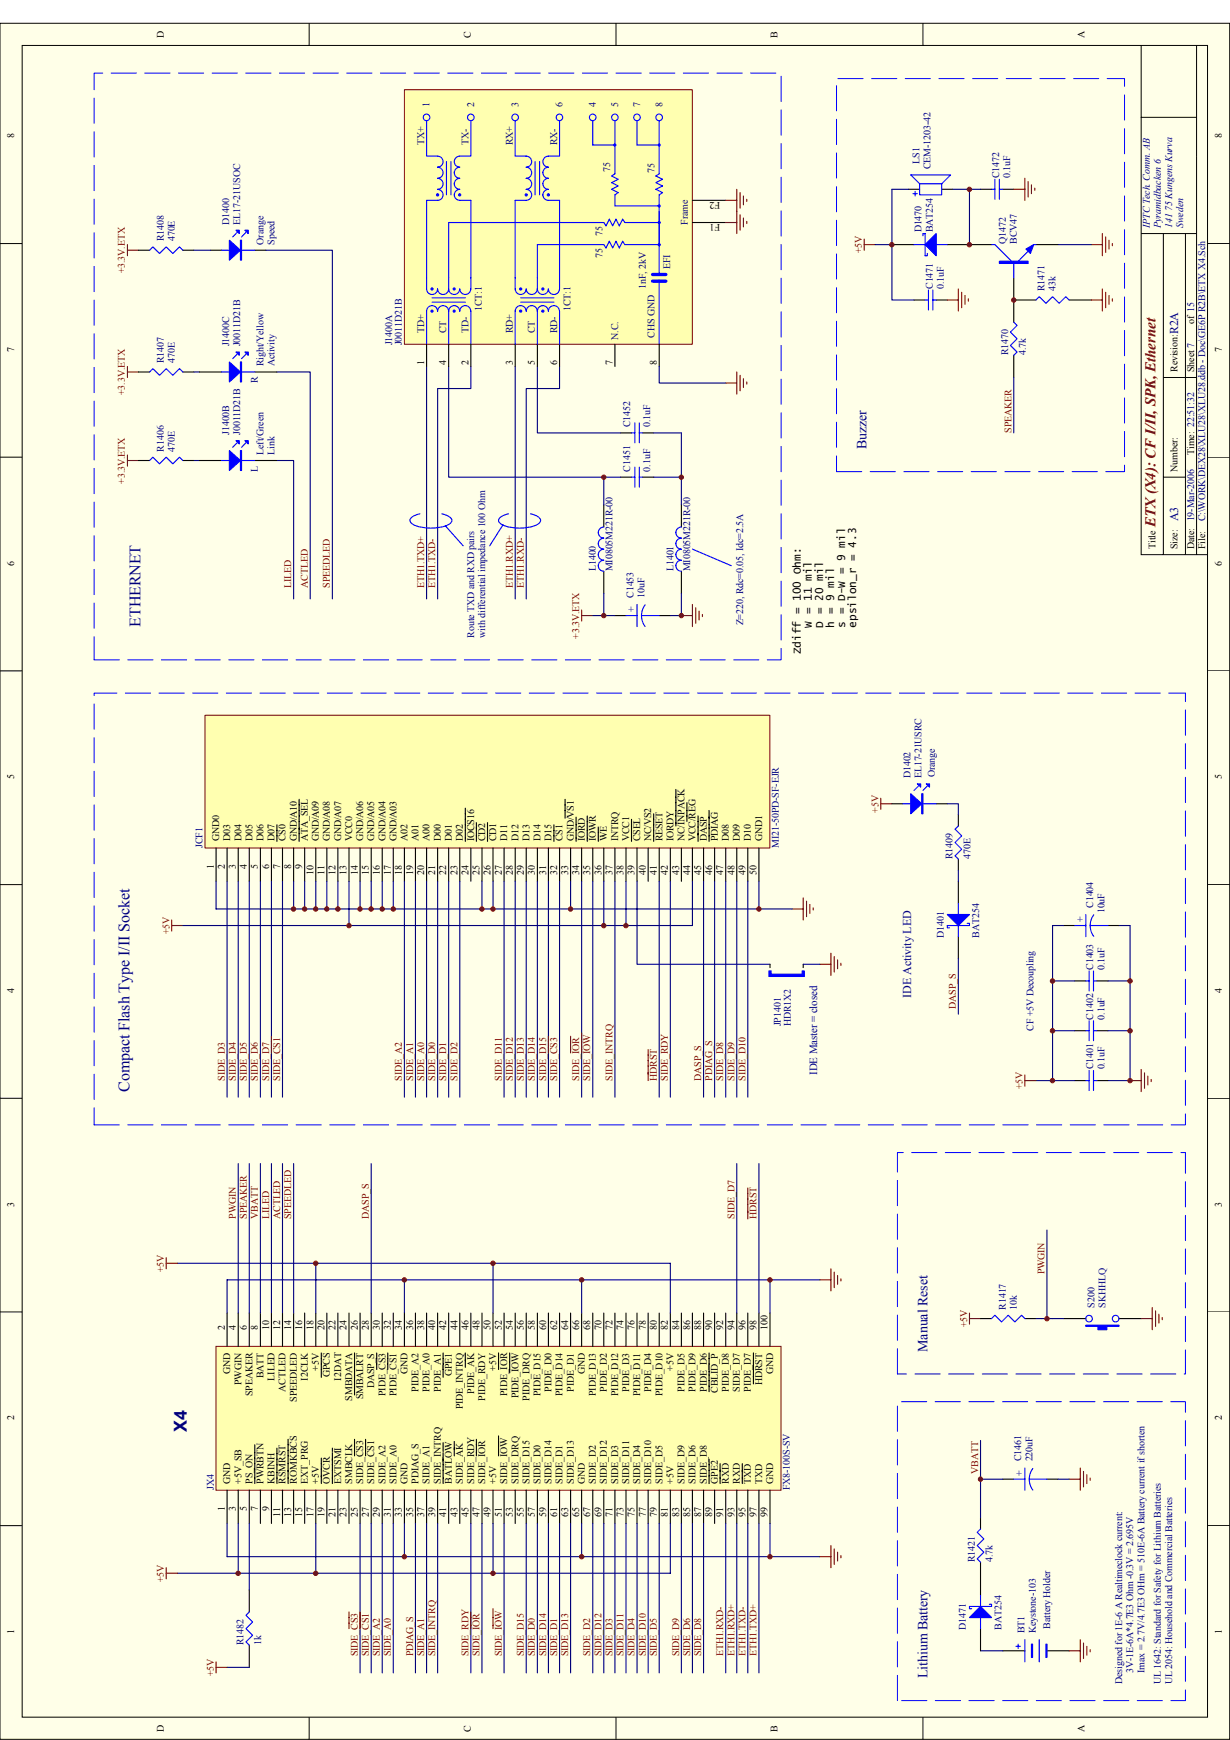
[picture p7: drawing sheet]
<svg xmlns="http://www.w3.org/2000/svg" width="297mm" height="420mm" viewBox="0 0 297 420" stroke-linecap="round" stroke-linejoin="round" font-family="sans-serif">
<defs><g id="words">
<text font-size="4.3" fill="#000080" x="45.1" y="345.7" transform="rotate(-90 45.1 345.7)">X4</text>
<g font-size="3.9" fill="#000080">
<text x="33.9" y="151.3" transform="rotate(-90 33.9 151.3)">ETHERNET</text>
<text x="31.2" y="263.6" transform="rotate(-90 31.2 263.6)">Compact Flash Type I/II Socket</text>
</g>
<text font-size="3.6" fill="#800000" x="279.1" y="127.2" transform="rotate(-90 279.1 127.2)">ETX (X4): CF I/II, SPK, Ethernet</text>
<g font-size="3.4" fill="#000080">
<text x="209.3" y="108.5" transform="rotate(-90 209.3 108.5)">Buzzer</text>
<text x="224" y="326.4" transform="rotate(-90 224 326.4)">Manual Reset</text>
<text x="224" y="405.3" transform="rotate(-90 224 405.3)">Lithium Battery</text>
</g>
<g font-size="2.9" fill="#000080">
<text x="284.5" y="80.7" transform="rotate(-90 284.5 80.7)">R2A</text>
<text x="284.5" y="125.9" transform="rotate(-90 284.5 125.9)">A3</text>
<text x="220.1" y="240.9" transform="rotate(-90 220.1 240.9)">IDE Activity LED</text>
</g>
<g font-size="2.7">
<text x="196.1" y="151.6" transform="rotate(-90 196.1 151.6)">W = 11 mil</text>
<text x="198.8" y="151.6" transform="rotate(-90 198.8 151.6)">D = 20 mil</text>
<text x="201.4" y="151.6" transform="rotate(-90 201.4 151.6)">h = 9 mil</text>
<text x="204.1" y="151.6" transform="rotate(-90 204.1 151.6)">s = D-W = 9 mil</text>
<text x="206.8" y="151.6" transform="rotate(-90 206.8 151.6)">epsilon_r = 4.3</text>
<text x="193.4" y="158" transform="rotate(-90 193.4 158)">Zdiff = 100 Ohm:</text>
</g>
<text font-size="2.7" fill="#000080" x="197.4" y="259.6" transform="rotate(-90 197.4 259.6)">IDE Master = closed</text>
<g font-size="2.4">
<text x="39.6" y="9.1" transform="rotate(-90 39.6 9.1)">D</text>
<text x="113.7" y="9.1" transform="rotate(-90 113.7 9.1)">C</text>
<text x="187.8" y="9.1" transform="rotate(-90 187.8 9.1)">B</text>
<text x="261.9" y="9.1" transform="rotate(-90 261.9 9.1)">A</text>
<text x="3.4" y="33.4" transform="rotate(-90 3.4 33.4)">8</text>
<text x="295.1" y="33.4" transform="rotate(-90 295.1 33.4)">8</text>
<text x="173.9" y="48.8" transform="rotate(-180 173.9 48.8)">F2</text>
<text x="173.9" y="54.2" transform="rotate(-180 173.9 54.2)">F1</text>
<text x="288.4" y="78.3" transform="rotate(-90 288.4 78.3)">of 15</text>
<text x="3.4" y="85" transform="rotate(-90 3.4 85)">7</text>
<text x="102.4" y="88.2" transform="rotate(-90 102.4 88.2)">1</text>
<text x="107.8" y="88.2" transform="rotate(-90 107.8 88.2)">4</text>
<text x="113.1" y="88.2" transform="rotate(-90 113.1 88.2)">2</text>
<text x="123.8" y="88.2" transform="rotate(-90 123.8 88.2)">3</text>
<text x="129.2" y="88.2" transform="rotate(-90 129.2 88.2)">5</text>
<text x="134.5" y="88.2" transform="rotate(-90 134.5 88.2)">6</text>
<text x="147.9" y="88.2" transform="rotate(-90 147.9 88.2)">7</text>
<text x="158.6" y="88.2" transform="rotate(-90 158.6 88.2)">8</text>
<text x="284.4" y="89.8" transform="rotate(-90 284.4 89.8)">Revision:</text>
<text x="288.4" y="89.8" transform="rotate(-90 288.4 89.8)">Sheet 7</text>
<text x="295.1" y="85" transform="rotate(-90 295.1 85)">7</text>
<text x="284.4" y="113.9" transform="rotate(-90 284.4 113.9)">Number:</text>
<text x="288.4" y="109.9" transform="rotate(-90 288.4 109.9)">Time: 22:51:32</text>
<text x="3.4" y="136.6" transform="rotate(-90 3.4 136.6)">6</text>
<text x="279" y="132.6" transform="rotate(-90 279 132.6)">Title</text>
<text x="284.4" y="132.6" transform="rotate(-90 284.4 132.6)">Size:</text>
<text x="288.4" y="132.6" transform="rotate(-90 288.4 132.6)">Date: 19-Mar-2006</text>
<text x="291.1" y="132.6" transform="rotate(-90 291.1 132.6)">File:</text>
<text x="295.1" y="136.6" transform="rotate(-90 295.1 136.6)">6</text>
<text x="3.4" y="188.2" transform="rotate(-90 3.4 188.2)">5</text>
<text x="295.1" y="188.2" transform="rotate(-90 295.1 188.2)">5</text>
<text x="52.9" y="203.2" transform="rotate(-90 52.9 203.2)">GND0</text>
<text x="55.6" y="203.2" transform="rotate(-90 55.6 203.2)">D03</text>
<text x="58.3" y="203.2" transform="rotate(-90 58.3 203.2)">D04</text>
<text x="61" y="203.2" transform="rotate(-90 61 203.2)">D05</text>
<text x="63.6" y="203.2" transform="rotate(-90 63.6 203.2)">D06</text>
<text x="66.3" y="203.2" transform="rotate(-90 66.3 203.2)">D07</text>
<text x="69" y="203.2" transform="rotate(-90 69 203.2)">CS0</text>
<text x="71.7" y="203.2" transform="rotate(-90 71.7 203.2)">GND/A10</text>
<text x="74.3" y="203.2" transform="rotate(-90 74.3 203.2)">ATA_SEL</text>
<text x="77" y="203.2" transform="rotate(-90 77 203.2)">GND/A09</text>
<text x="79.7" y="203.2" transform="rotate(-90 79.7 203.2)">GND/A08</text>
<text x="82.4" y="203.2" transform="rotate(-90 82.4 203.2)">GND/A07</text>
<text x="85" y="203.2" transform="rotate(-90 85 203.2)">VCC0</text>
<text x="87.7" y="203.2" transform="rotate(-90 87.7 203.2)">GND/A06</text>
<text x="90.4" y="203.2" transform="rotate(-90 90.4 203.2)">GND/A05</text>
<text x="93.1" y="203.2" transform="rotate(-90 93.1 203.2)">GND/A04</text>
<text x="95.7" y="203.2" transform="rotate(-90 95.7 203.2)">GND/A03</text>
<text x="98.4" y="203.2" transform="rotate(-90 98.4 203.2)">A02</text>
<text x="101.1" y="203.2" transform="rotate(-90 101.1 203.2)">A01</text>
<text x="103.8" y="203.2" transform="rotate(-90 103.8 203.2)">A00</text>
<text x="106.4" y="203.2" transform="rotate(-90 106.4 203.2)">D00</text>
<text x="109.1" y="203.2" transform="rotate(-90 109.1 203.2)">D01</text>
<text x="111.8" y="203.2" transform="rotate(-90 111.8 203.2)">D02</text>
<text x="114.5" y="203.2" transform="rotate(-90 114.5 203.2)">IOCS16</text>
<text x="117.1" y="203.2" transform="rotate(-90 117.1 203.2)">CD2</text>
<text x="119.8" y="203.2" transform="rotate(-90 119.8 203.2)">CD1</text>
<text x="122.5" y="203.2" transform="rotate(-90 122.5 203.2)">D11</text>
<text x="125.2" y="203.2" transform="rotate(-90 125.2 203.2)">D12</text>
<text x="127.8" y="203.2" transform="rotate(-90 127.8 203.2)">D13</text>
<text x="130.5" y="203.2" transform="rotate(-90 130.5 203.2)">D14</text>
<text x="133.2" y="203.2" transform="rotate(-90 133.2 203.2)">D15</text>
<text x="135.9" y="203.2" transform="rotate(-90 135.9 203.2)">CS1</text>
<text x="138.6" y="203.2" transform="rotate(-90 138.6 203.2)">GND/VS1</text>
<text x="141.2" y="203.2" transform="rotate(-90 141.2 203.2)">IORD</text>
<text x="143.9" y="203.2" transform="rotate(-90 143.9 203.2)">IOWR</text>
<text x="146.6" y="203.2" transform="rotate(-90 146.6 203.2)">WE</text>
<text x="149.2" y="203.2" transform="rotate(-90 149.2 203.2)">INTRQ</text>
<text x="151.9" y="203.2" transform="rotate(-90 151.9 203.2)">VCC1</text>
<text x="154.6" y="203.2" transform="rotate(-90 154.6 203.2)">CSEL</text>
<text x="157.3" y="203.2" transform="rotate(-90 157.3 203.2)">NC/VS2</text>
<text x="160" y="203.2" transform="rotate(-90 160 203.2)">RESET</text>
<text x="162.6" y="203.2" transform="rotate(-90 162.6 203.2)">IORDY</text>
<text x="165.3" y="203.2" transform="rotate(-90 165.3 203.2)">NC/INPACK</text>
<text x="168" y="203.2" transform="rotate(-90 168 203.2)">VCC/REG</text>
<text x="170.7" y="203.2" transform="rotate(-90 170.7 203.2)">DASP</text>
<text x="173.3" y="203.2" transform="rotate(-90 173.3 203.2)">PDIAG</text>
<text x="176" y="203.2" transform="rotate(-90 176 203.2)">D08</text>
<text x="178.7" y="203.2" transform="rotate(-90 178.7 203.2)">D09</text>
<text x="181.4" y="203.2" transform="rotate(-90 181.4 203.2)">D10</text>
<text x="184" y="203.2" transform="rotate(-90 184 203.2)">GND1</text>
<text x="51.6" y="209.9" transform="rotate(-90 51.6 209.9)">1</text>
<text x="54.3" y="209.9" transform="rotate(-90 54.3 209.9)">2</text>
<text x="56.9" y="209.9" transform="rotate(-90 56.9 209.9)">3</text>
<text x="59.6" y="209.9" transform="rotate(-90 59.6 209.9)">4</text>
<text x="62.3" y="209.9" transform="rotate(-90 62.3 209.9)">5</text>
<text x="65" y="209.9" transform="rotate(-90 65 209.9)">6</text>
<text x="67.6" y="209.9" transform="rotate(-90 67.6 209.9)">7</text>
<text x="70.3" y="209.9" transform="rotate(-90 70.3 209.9)">8</text>
<text x="73" y="209.9" transform="rotate(-90 73 209.9)">9</text>
<text x="75.7" y="211.2" transform="rotate(-90 75.7 211.2)">10</text>
<text x="78.4" y="211.2" transform="rotate(-90 78.4 211.2)">11</text>
<text x="81" y="211.2" transform="rotate(-90 81 211.2)">12</text>
<text x="83.7" y="211.2" transform="rotate(-90 83.7 211.2)">13</text>
<text x="86.4" y="211.2" transform="rotate(-90 86.4 211.2)">14</text>
<text x="89" y="211.2" transform="rotate(-90 89 211.2)">15</text>
<text x="91.7" y="211.2" transform="rotate(-90 91.7 211.2)">16</text>
<text x="94.4" y="211.2" transform="rotate(-90 94.4 211.2)">17</text>
<text x="97.1" y="211.2" transform="rotate(-90 97.1 211.2)">18</text>
<text x="99.8" y="211.2" transform="rotate(-90 99.8 211.2)">19</text>
<text x="102.4" y="211.2" transform="rotate(-90 102.4 211.2)">20</text>
<text x="105.1" y="211.2" transform="rotate(-90 105.1 211.2)">21</text>
<text x="107.8" y="211.2" transform="rotate(-90 107.8 211.2)">22</text>
<text x="110.4" y="211.2" transform="rotate(-90 110.4 211.2)">23</text>
<text x="113.1" y="211.2" transform="rotate(-90 113.1 211.2)">24</text>
<text x="115.8" y="211.2" transform="rotate(-90 115.8 211.2)">25</text>
<text x="118.5" y="211.2" transform="rotate(-90 118.5 211.2)">26</text>
<text x="121.2" y="211.2" transform="rotate(-90 121.2 211.2)">27</text>
<text x="123.8" y="211.2" transform="rotate(-90 123.8 211.2)">28</text>
<text x="126.5" y="211.2" transform="rotate(-90 126.5 211.2)">29</text>
<text x="129.2" y="211.2" transform="rotate(-90 129.2 211.2)">30</text>
<text x="131.9" y="211.2" transform="rotate(-90 131.9 211.2)">31</text>
<text x="134.5" y="211.2" transform="rotate(-90 134.5 211.2)">32</text>
<text x="137.2" y="211.2" transform="rotate(-90 137.2 211.2)">33</text>
<text x="139.9" y="211.2" transform="rotate(-90 139.9 211.2)">34</text>
<text x="142.6" y="211.2" transform="rotate(-90 142.6 211.2)">35</text>
<text x="145.2" y="211.2" transform="rotate(-90 145.2 211.2)">36</text>
<text x="147.9" y="211.2" transform="rotate(-90 147.9 211.2)">37</text>
<text x="150.6" y="211.2" transform="rotate(-90 150.6 211.2)">38</text>
<text x="153.3" y="211.2" transform="rotate(-90 153.3 211.2)">39</text>
<text x="155.9" y="211.2" transform="rotate(-90 155.9 211.2)">40</text>
<text x="158.6" y="211.2" transform="rotate(-90 158.6 211.2)">41</text>
<text x="161.3" y="211.2" transform="rotate(-90 161.3 211.2)">42</text>
<text x="164" y="211.2" transform="rotate(-90 164 211.2)">43</text>
<text x="166.6" y="211.2" transform="rotate(-90 166.6 211.2)">44</text>
<text x="169.3" y="211.2" transform="rotate(-90 169.3 211.2)">45</text>
<text x="172" y="211.2" transform="rotate(-90 172 211.2)">46</text>
<text x="174.7" y="211.2" transform="rotate(-90 174.7 211.2)">47</text>
<text x="177.4" y="211.2" transform="rotate(-90 177.4 211.2)">48</text>
<text x="180" y="211.2" transform="rotate(-90 180 211.2)">49</text>
<text x="182.7" y="211.2" transform="rotate(-90 182.7 211.2)">50</text>
<text x="3.4" y="239.8" transform="rotate(-90 3.4 239.8)">4</text>
<text x="295.1" y="239.8" transform="rotate(-90 295.1 239.8)">4</text>
<text x="3.4" y="291.4" transform="rotate(-90 3.4 291.4)">3</text>
<text x="295.1" y="291.4" transform="rotate(-90 295.1 291.4)">3</text>
<text x="54.3" y="321.1" transform="rotate(-90 54.3 321.1)">2</text>
<text x="56.9" y="321.1" transform="rotate(-90 56.9 321.1)">4</text>
<text x="59.6" y="321.1" transform="rotate(-90 59.6 321.1)">6</text>
<text x="62.3" y="321.1" transform="rotate(-90 62.3 321.1)">8</text>
<text x="65" y="321.1" transform="rotate(-90 65 321.1)">10</text>
<text x="67.6" y="321.1" transform="rotate(-90 67.6 321.1)">12</text>
<text x="70.3" y="321.1" transform="rotate(-90 70.3 321.1)">14</text>
<text x="73" y="321.1" transform="rotate(-90 73 321.1)">16</text>
<text x="75.7" y="321.1" transform="rotate(-90 75.7 321.1)">18</text>
<text x="78.4" y="321.1" transform="rotate(-90 78.4 321.1)">20</text>
<text x="81" y="321.1" transform="rotate(-90 81 321.1)">22</text>
<text x="83.7" y="321.1" transform="rotate(-90 83.7 321.1)">24</text>
<text x="86.4" y="321.1" transform="rotate(-90 86.4 321.1)">26</text>
<text x="89" y="321.1" transform="rotate(-90 89 321.1)">28</text>
<text x="91.7" y="321.1" transform="rotate(-90 91.7 321.1)">30</text>
<text x="94.4" y="321.1" transform="rotate(-90 94.4 321.1)">32</text>
<text x="97.1" y="321.1" transform="rotate(-90 97.1 321.1)">34</text>
<text x="99.8" y="321.1" transform="rotate(-90 99.8 321.1)">36</text>
<text x="102.4" y="321.1" transform="rotate(-90 102.4 321.1)">38</text>
<text x="105.1" y="321.1" transform="rotate(-90 105.1 321.1)">40</text>
<text x="107.8" y="321.1" transform="rotate(-90 107.8 321.1)">42</text>
<text x="110.4" y="321.1" transform="rotate(-90 110.4 321.1)">44</text>
<text x="113.1" y="321.1" transform="rotate(-90 113.1 321.1)">46</text>
<text x="115.8" y="321.1" transform="rotate(-90 115.8 321.1)">48</text>
<text x="118.5" y="321.1" transform="rotate(-90 118.5 321.1)">50</text>
<text x="121.2" y="321.1" transform="rotate(-90 121.2 321.1)">52</text>
<text x="123.8" y="321.1" transform="rotate(-90 123.8 321.1)">54</text>
<text x="126.5" y="321.1" transform="rotate(-90 126.5 321.1)">56</text>
<text x="129.2" y="321.1" transform="rotate(-90 129.2 321.1)">58</text>
<text x="131.9" y="321.1" transform="rotate(-90 131.9 321.1)">60</text>
<text x="134.5" y="321.1" transform="rotate(-90 134.5 321.1)">62</text>
<text x="137.2" y="321.1" transform="rotate(-90 137.2 321.1)">64</text>
<text x="139.9" y="321.1" transform="rotate(-90 139.9 321.1)">66</text>
<text x="142.6" y="321.1" transform="rotate(-90 142.6 321.1)">68</text>
<text x="145.2" y="321.1" transform="rotate(-90 145.2 321.1)">70</text>
<text x="147.9" y="321.1" transform="rotate(-90 147.9 321.1)">72</text>
<text x="150.6" y="321.1" transform="rotate(-90 150.6 321.1)">74</text>
<text x="153.3" y="321.1" transform="rotate(-90 153.3 321.1)">76</text>
<text x="155.9" y="321.1" transform="rotate(-90 155.9 321.1)">78</text>
<text x="158.6" y="321.1" transform="rotate(-90 158.6 321.1)">80</text>
<text x="161.3" y="321.1" transform="rotate(-90 161.3 321.1)">82</text>
<text x="164" y="321.1" transform="rotate(-90 164 321.1)">84</text>
<text x="166.6" y="321.1" transform="rotate(-90 166.6 321.1)">86</text>
<text x="169.3" y="321.1" transform="rotate(-90 169.3 321.1)">88</text>
<text x="172" y="321.1" transform="rotate(-90 172 321.1)">90</text>
<text x="174.7" y="321.1" transform="rotate(-90 174.7 321.1)">92</text>
<text x="177.4" y="321.1" transform="rotate(-90 177.4 321.1)">94</text>
<text x="180" y="321.1" transform="rotate(-90 180 321.1)">96</text>
<text x="182.7" y="321.1" transform="rotate(-90 182.7 321.1)">98</text>
<text x="185.4" y="321.1" transform="rotate(-90 185.4 321.1)">100</text>
<text x="55.6" y="331.8" transform="rotate(-90 55.6 331.8)">GND</text>
<text x="58.3" y="334.4" transform="rotate(-90 58.3 334.4)">PWGIN</text>
<text x="63.6" y="332.8" transform="rotate(-90 63.6 332.8)">BATT</text>
<text x="66.3" y="333.4" transform="rotate(-90 66.3 333.4)">LILED</text>
<text x="74.3" y="333.4" transform="rotate(-90 74.3 333.4)">I2CLK</text>
<text x="77" y="331" transform="rotate(-90 77 331)">+5V</text>
<text x="79.7" y="332.6" transform="rotate(-90 79.7 332.6)">GPCS</text>
<text x="82.4" y="333.4" transform="rotate(-90 82.4 333.4)">I2DAT</text>
<text x="90.4" y="335.2" transform="rotate(-90 90.4 335.2)">DASP_S</text>
<text x="98.4" y="331.8" transform="rotate(-90 98.4 331.8)">GND</text>
<text x="109.1" y="332.3" transform="rotate(-90 109.1 332.3)">GPE1</text>
<text x="119.8" y="331" transform="rotate(-90 119.8 331)">+5V</text>
<text x="141.2" y="331.8" transform="rotate(-90 141.2 331.8)">GND</text>
<text x="162.6" y="331" transform="rotate(-90 162.6 331)">+5V</text>
<text x="184" y="334.4" transform="rotate(-90 184 334.4)">HDRST</text>
<text x="186.7" y="331.8" transform="rotate(-90 186.7 331.8)">GND</text>
<text x="61" y="337.1" transform="rotate(-90 61 337.1)">SPEAKER</text>
<text x="69" y="336.1" transform="rotate(-90 69 336.1)">ACTLED</text>
<text x="71.7" y="338.5" transform="rotate(-90 71.7 338.5)">SPEEDLED</text>
<text x="85" y="338.2" transform="rotate(-90 85 338.2)">SMBDATA</text>
<text x="87.7" y="337.9" transform="rotate(-90 87.7 337.9)">SMBALRT</text>
<text x="93.1" y="337.1" transform="rotate(-90 93.1 337.1)">PIDE_CS3</text>
<text x="95.7" y="337.1" transform="rotate(-90 95.7 337.1)">PIDE_CS1</text>
<text x="101.1" y="336.1" transform="rotate(-90 101.1 336.1)">PIDE_A2</text>
<text x="103.8" y="336.1" transform="rotate(-90 103.8 336.1)">PIDE_A0</text>
<text x="106.4" y="336.1" transform="rotate(-90 106.4 336.1)">PIDE_A1</text>
<text x="111.8" y="340.3" transform="rotate(-90 111.8 340.3)">PIDE_INTRQ</text>
<text x="114.5" y="336.6" transform="rotate(-90 114.5 336.6)">PIDE_AK</text>
<text x="117.1" y="338.2" transform="rotate(-90 117.1 338.2)">PIDE_RDY</text>
<text x="122.5" y="337.1" transform="rotate(-90 122.5 337.1)">PIDE_IOR</text>
<text x="125.2" y="337.7" transform="rotate(-90 125.2 337.7)">PIDE_IOW</text>
<text x="127.8" y="338.2" transform="rotate(-90 127.8 338.2)">PIDE_DRQ</text>
<text x="130.5" y="337.1" transform="rotate(-90 130.5 337.1)">PIDE_D15</text>
<text x="133.2" y="336.1" transform="rotate(-90 133.2 336.1)">PIDE_D0</text>
<text x="135.9" y="337.1" transform="rotate(-90 135.9 337.1)">PIDE_D14</text>
<text x="138.6" y="336.1" transform="rotate(-90 138.6 336.1)">PIDE_D1</text>
<text x="143.9" y="337.1" transform="rotate(-90 143.9 337.1)">PIDE_D13</text>
<text x="146.6" y="336.1" transform="rotate(-90 146.6 336.1)">PIDE_D2</text>
<text x="149.2" y="337.1" transform="rotate(-90 149.2 337.1)">PIDE_D12</text>
<text x="151.9" y="336.1" transform="rotate(-90 151.9 336.1)">PIDE_D3</text>
<text x="154.6" y="337.1" transform="rotate(-90 154.6 337.1)">PIDE_D11</text>
<text x="157.3" y="336.1" transform="rotate(-90 157.3 336.1)">PIDE_D4</text>
<text x="160" y="337.1" transform="rotate(-90 160 337.1)">PIDE_D10</text>
<text x="165.3" y="336.1" transform="rotate(-90 165.3 336.1)">PIDE_D5</text>
<text x="168" y="336.1" transform="rotate(-90 168 336.1)">PIDE_D9</text>
<text x="170.7" y="336.1" transform="rotate(-90 170.7 336.1)">PIDE_D6</text>
<text x="173.3" y="336.3" transform="rotate(-90 173.3 336.3)">CBLID_P</text>
<text x="176" y="336.1" transform="rotate(-90 176 336.1)">PIDE_D8</text>
<text x="178.7" y="336.1" transform="rotate(-90 178.7 336.1)">SIDE_D7</text>
<text x="181.4" y="336.1" transform="rotate(-90 181.4 336.1)">PIDE_D7</text>
<text x="3.4" y="343" transform="rotate(-90 3.4 343)">2</text>
<text x="295.1" y="343" transform="rotate(-90 295.1 343)">2</text>
<text x="55.6" y="358.2" transform="rotate(-90 55.6 358.2)">GND</text>
<text x="58.3" y="358.2" transform="rotate(-90 58.3 358.2)">+5V_SB</text>
<text x="61" y="358.2" transform="rotate(-90 61 358.2)">PS_ON</text>
<text x="63.6" y="358.2" transform="rotate(-90 63.6 358.2)">PWRBTN</text>
<text x="66.3" y="358.2" transform="rotate(-90 66.3 358.2)">KBINH</text>
<text x="69" y="358.2" transform="rotate(-90 69 358.2)">RSMRST</text>
<text x="71.7" y="358.2" transform="rotate(-90 71.7 358.2)">ROMKBCS</text>
<text x="74.3" y="358.2" transform="rotate(-90 74.3 358.2)">EXT_PRG</text>
<text x="77" y="358.2" transform="rotate(-90 77 358.2)">+5V</text>
<text x="79.7" y="358.2" transform="rotate(-90 79.7 358.2)">OVCR</text>
<text x="82.4" y="358.2" transform="rotate(-90 82.4 358.2)">EXTSMI</text>
<text x="85" y="358.2" transform="rotate(-90 85 358.2)">SMBCLK</text>
<text x="87.7" y="358.2" transform="rotate(-90 87.7 358.2)">SIDE_CS3</text>
<text x="90.4" y="358.2" transform="rotate(-90 90.4 358.2)">SIDE_CS1</text>
<text x="93.1" y="358.2" transform="rotate(-90 93.1 358.2)">SIDE_A2</text>
<text x="95.7" y="358.2" transform="rotate(-90 95.7 358.2)">SIDE_A0</text>
<text x="98.4" y="358.2" transform="rotate(-90 98.4 358.2)">GND</text>
<text x="101.1" y="358.2" transform="rotate(-90 101.1 358.2)">PDIAG_S</text>
<text x="103.8" y="358.2" transform="rotate(-90 103.8 358.2)">SIDE_A1</text>
<text x="106.4" y="358.2" transform="rotate(-90 106.4 358.2)">SIDE_INTRQ</text>
<text x="109.1" y="358.2" transform="rotate(-90 109.1 358.2)">BATLOW</text>
<text x="111.8" y="358.2" transform="rotate(-90 111.8 358.2)">SIDE_AK</text>
<text x="114.5" y="358.2" transform="rotate(-90 114.5 358.2)">SIDE_RDY</text>
<text x="117.1" y="358.2" transform="rotate(-90 117.1 358.2)">SIDE_IOR</text>
<text x="119.8" y="358.2" transform="rotate(-90 119.8 358.2)">+5V</text>
<text x="122.5" y="358.2" transform="rotate(-90 122.5 358.2)">SIDE_IOW</text>
<text x="125.2" y="358.2" transform="rotate(-90 125.2 358.2)">SIDE_DRQ</text>
<text x="127.8" y="358.2" transform="rotate(-90 127.8 358.2)">SIDE_D15</text>
<text x="130.5" y="358.2" transform="rotate(-90 130.5 358.2)">SIDE_D0</text>
<text x="133.2" y="358.2" transform="rotate(-90 133.2 358.2)">SIDE_D14</text>
<text x="135.9" y="358.2" transform="rotate(-90 135.9 358.2)">SIDE_D1</text>
<text x="138.6" y="358.2" transform="rotate(-90 138.6 358.2)">SIDE_D13</text>
<text x="141.2" y="358.2" transform="rotate(-90 141.2 358.2)">GND</text>
<text x="143.9" y="358.2" transform="rotate(-90 143.9 358.2)">SIDE_D2</text>
<text x="146.6" y="358.2" transform="rotate(-90 146.6 358.2)">SIDE_D12</text>
<text x="149.2" y="358.2" transform="rotate(-90 149.2 358.2)">SIDE_D3</text>
<text x="151.9" y="358.2" transform="rotate(-90 151.9 358.2)">SIDE_D11</text>
<text x="154.6" y="358.2" transform="rotate(-90 154.6 358.2)">SIDE_D4</text>
<text x="157.3" y="358.2" transform="rotate(-90 157.3 358.2)">SIDE_D10</text>
<text x="160" y="358.2" transform="rotate(-90 160 358.2)">SIDE_D5</text>
<text x="162.6" y="358.2" transform="rotate(-90 162.6 358.2)">+5V</text>
<text x="165.3" y="358.2" transform="rotate(-90 165.3 358.2)">SIDE_D9</text>
<text x="168" y="358.2" transform="rotate(-90 168 358.2)">SIDE_D6</text>
<text x="170.7" y="358.2" transform="rotate(-90 170.7 358.2)">SIDE_D8</text>
<text x="173.3" y="358.2" transform="rotate(-90 173.3 358.2)">GPE2</text>
<text x="176" y="358.2" transform="rotate(-90 176 358.2)">RXD</text>
<text x="178.7" y="358.2" transform="rotate(-90 178.7 358.2)">RXD</text>
<text x="181.4" y="358.2" transform="rotate(-90 181.4 358.2)">TXD</text>
<text x="184" y="358.2" transform="rotate(-90 184 358.2)">TXD</text>
<text x="186.7" y="358.2" transform="rotate(-90 186.7 358.2)">GND</text>
<text x="54.3" y="364.9" transform="rotate(-90 54.3 364.9)">1</text>
<text x="56.9" y="364.9" transform="rotate(-90 56.9 364.9)">3</text>
<text x="59.6" y="364.9" transform="rotate(-90 59.6 364.9)">5</text>
<text x="62.3" y="364.9" transform="rotate(-90 62.3 364.9)">7</text>
<text x="65" y="364.9" transform="rotate(-90 65 364.9)">9</text>
<text x="67.6" y="366.3" transform="rotate(-90 67.6 366.3)">11</text>
<text x="70.3" y="366.3" transform="rotate(-90 70.3 366.3)">13</text>
<text x="73" y="366.3" transform="rotate(-90 73 366.3)">15</text>
<text x="75.7" y="366.3" transform="rotate(-90 75.7 366.3)">17</text>
<text x="78.4" y="366.3" transform="rotate(-90 78.4 366.3)">19</text>
<text x="81" y="366.3" transform="rotate(-90 81 366.3)">21</text>
<text x="83.7" y="366.3" transform="rotate(-90 83.7 366.3)">23</text>
<text x="86.4" y="366.3" transform="rotate(-90 86.4 366.3)">25</text>
<text x="89" y="366.3" transform="rotate(-90 89 366.3)">27</text>
<text x="91.7" y="366.3" transform="rotate(-90 91.7 366.3)">29</text>
<text x="94.4" y="366.3" transform="rotate(-90 94.4 366.3)">31</text>
<text x="97.1" y="366.3" transform="rotate(-90 97.1 366.3)">33</text>
<text x="99.8" y="366.3" transform="rotate(-90 99.8 366.3)">35</text>
<text x="102.4" y="366.3" transform="rotate(-90 102.4 366.3)">37</text>
<text x="105.1" y="366.3" transform="rotate(-90 105.1 366.3)">39</text>
<text x="107.8" y="366.3" transform="rotate(-90 107.8 366.3)">41</text>
<text x="110.4" y="366.3" transform="rotate(-90 110.4 366.3)">43</text>
<text x="113.1" y="366.3" transform="rotate(-90 113.1 366.3)">45</text>
<text x="115.8" y="366.3" transform="rotate(-90 115.8 366.3)">47</text>
<text x="118.5" y="366.3" transform="rotate(-90 118.5 366.3)">49</text>
<text x="121.2" y="366.3" transform="rotate(-90 121.2 366.3)">51</text>
<text x="123.8" y="366.3" transform="rotate(-90 123.8 366.3)">53</text>
<text x="126.5" y="366.3" transform="rotate(-90 126.5 366.3)">55</text>
<text x="129.2" y="366.3" transform="rotate(-90 129.2 366.3)">57</text>
<text x="131.9" y="366.3" transform="rotate(-90 131.9 366.3)">59</text>
<text x="134.5" y="366.3" transform="rotate(-90 134.5 366.3)">61</text>
<text x="137.2" y="366.3" transform="rotate(-90 137.2 366.3)">63</text>
<text x="139.9" y="366.3" transform="rotate(-90 139.9 366.3)">65</text>
<text x="142.6" y="366.3" transform="rotate(-90 142.6 366.3)">67</text>
<text x="145.2" y="366.3" transform="rotate(-90 145.2 366.3)">69</text>
<text x="147.9" y="366.3" transform="rotate(-90 147.9 366.3)">71</text>
<text x="150.6" y="366.3" transform="rotate(-90 150.6 366.3)">73</text>
<text x="153.3" y="366.3" transform="rotate(-90 153.3 366.3)">75</text>
<text x="155.9" y="366.3" transform="rotate(-90 155.9 366.3)">77</text>
<text x="158.6" y="366.3" transform="rotate(-90 158.6 366.3)">79</text>
<text x="161.3" y="366.3" transform="rotate(-90 161.3 366.3)">81</text>
<text x="164" y="366.3" transform="rotate(-90 164 366.3)">83</text>
<text x="166.6" y="366.3" transform="rotate(-90 166.6 366.3)">85</text>
<text x="169.3" y="366.3" transform="rotate(-90 169.3 366.3)">87</text>
<text x="172" y="366.3" transform="rotate(-90 172 366.3)">89</text>
<text x="174.7" y="366.3" transform="rotate(-90 174.7 366.3)">91</text>
<text x="177.4" y="366.3" transform="rotate(-90 177.4 366.3)">93</text>
<text x="180" y="366.3" transform="rotate(-90 180 366.3)">95</text>
<text x="182.7" y="366.3" transform="rotate(-90 182.7 366.3)">97</text>
<text x="185.4" y="366.3" transform="rotate(-90 185.4 366.3)">99</text>
<text x="3.4" y="394.6" transform="rotate(-90 3.4 394.6)">1</text>
<text x="295.1" y="394.6" transform="rotate(-90 295.1 394.6)">1</text>
<text x="39.6" y="418.1" transform="rotate(-90 39.6 418.1)">D</text>
<text x="113.7" y="418.1" transform="rotate(-90 113.7 418.1)">C</text>
<text x="187.8" y="418.1" transform="rotate(-90 187.8 418.1)">B</text>
<text x="261.9" y="418.1" transform="rotate(-90 261.9 418.1)">A</text>
</g>
<g font-size="2.4" fill="#000080">
<text x="103.8" y="25.9" transform="rotate(-90 103.8 25.9)">1</text>
<text x="114.5" y="25.9" transform="rotate(-90 114.5 25.9)">2</text>
<text x="125.2" y="25.9" transform="rotate(-90 125.2 25.9)">3</text>
<text x="135.9" y="25.9" transform="rotate(-90 135.9 25.9)">6</text>
<text x="143.9" y="25.9" transform="rotate(-90 143.9 25.9)">4</text>
<text x="149.2" y="25.9" transform="rotate(-90 149.2 25.9)">5</text>
<text x="154.6" y="25.9" transform="rotate(-90 154.6 25.9)">7</text>
<text x="160" y="25.9" transform="rotate(-90 160 25.9)">8</text>
<text x="102.4" y="35" transform="rotate(-90 102.4 35)">TX+</text>
<text x="113.1" y="35" transform="rotate(-90 113.1 35)">TX-</text>
<text x="123.8" y="35" transform="rotate(-90 123.8 35)">RX+</text>
<text x="134.5" y="35" transform="rotate(-90 134.5 35)">RX-</text>
<text x="147.4" y="41.4" transform="rotate(-90 147.4 41.4)">75</text>
<text x="158.1" y="41.7" transform="rotate(-90 158.1 41.7)">75</text>
<text x="222" y="39.6" transform="rotate(-90 222 39.6)">LS1</text>
<text x="224.7" y="40.9" transform="rotate(-90 224.7 40.9)">CEM-1203-42</text>
<text x="241.3" y="43" transform="rotate(-90 241.3 43)">C1472</text>
<text x="244" y="43" transform="rotate(-90 244 43)">0.1uF</text>
<text x="39.6" y="58.3" transform="rotate(-90 39.6 58.3)">R1408</text>
<text x="42.2" y="58.3" transform="rotate(-90 42.2 58.3)">470E</text>
<text x="55.3" y="54.3" transform="rotate(-90 55.3 54.3)">D1400</text>
<text x="58" y="54.3" transform="rotate(-90 58 54.3)">EL17-21USOC</text>
<text x="63.6" y="59.1" transform="rotate(-90 63.6 59.1)">Orange</text>
<text x="66.3" y="59.1" transform="rotate(-90 66.3 59.1)">Speed</text>
<text x="145.5" y="56.9" transform="rotate(-90 145.5 56.9)">75</text>
<text x="166.1" y="54.3" transform="rotate(-90 166.1 54.3)">Frame</text>
<text x="222.6" y="56.1" transform="rotate(-90 222.6 56.1)">D1470</text>
<text x="225.2" y="56.1" transform="rotate(-90 225.2 56.1)">BAT254</text>
<text x="242.9" y="58.8" transform="rotate(-90 242.9 58.8)">Q1472</text>
<text x="245.6" y="58.8" transform="rotate(-90 245.6 58.8)">BCV47</text>
<text x="277.7" y="55.1" transform="rotate(-90 277.7 55.1)">IPTC Tech. Comm. AB</text>
<text x="280.4" y="55.1" transform="rotate(-90 280.4 55.1)">Pyramidbacken 6</text>
<text x="283" y="55.1" transform="rotate(-90 283 55.1)">141 75 Kungens Kurva</text>
<text x="285.7" y="55.1" transform="rotate(-90 285.7 55.1)">Sweden</text>
<text x="145.5" y="62.3" transform="rotate(-90 145.5 62.3)">75</text>
<text x="161.8" y="65" transform="rotate(-90 161.8 65)">EFI</text>
<text x="155.9" y="69.8" transform="rotate(-90 155.9 69.8)">1nF, 2kV</text>
<text x="225.2" y="69.8" transform="rotate(-90 225.2 69.8)">C1471</text>
<text x="227.9" y="69.8" transform="rotate(-90 227.9 69.8)">0.1uF</text>
<text x="252.3" y="70.3" transform="rotate(-90 252.3 70.3)">R1471</text>
<text x="254.9" y="70.3" transform="rotate(-90 254.9 70.3)">43k</text>
<text x="116.4" y="75.1" transform="rotate(-90 116.4 75.1)">1CT:1</text>
<text x="137.8" y="75.1" transform="rotate(-90 137.8 75.1)">1CT:1</text>
<text x="55.3" y="83.7" transform="rotate(-90 55.3 83.7)">J1400C</text>
<text x="58" y="83.7" transform="rotate(-90 58 83.7)">J0011D21B</text>
<text x="94.7" y="83.4" transform="rotate(-90 94.7 83.4)">J1400A</text>
<text x="97.1" y="83.4" transform="rotate(-90 97.1 83.4)">J0011D21B</text>
<text x="102.4" y="80.5" transform="rotate(-90 102.4 80.5)">TD+</text>
<text x="107.8" y="80.5" transform="rotate(-90 107.8 80.5)">CT</text>
<text x="113.1" y="80.5" transform="rotate(-90 113.1 80.5)">TD-</text>
<text x="123.8" y="80.5" transform="rotate(-90 123.8 80.5)">RD+</text>
<text x="129.2" y="80.5" transform="rotate(-90 129.2 80.5)">CT</text>
<text x="134.5" y="80.5" transform="rotate(-90 134.5 80.5)">RD-</text>
<text x="149.2" y="82.1" transform="rotate(-90 149.2 82.1)">N.C.</text>
<text x="158.1" y="81.5" transform="rotate(-90 158.1 81.5)">CHS GND</text>
<text x="39.6" y="87.7" transform="rotate(-90 39.6 87.7)">R1407</text>
<text x="42.2" y="87.7" transform="rotate(-90 42.2 87.7)">470E</text>
<text x="63.6" y="88.5" transform="rotate(-90 63.6 88.5)">Right/Yellow</text>
<text x="66.3" y="88.5" transform="rotate(-90 66.3 88.5)">Activity</text>
<text x="243.4" y="85.8" transform="rotate(-90 243.4 85.8)">R1470</text>
<text x="247.7" y="85.8" transform="rotate(-90 247.7 85.8)">4.7k</text>
<text x="62.3" y="92.5" transform="rotate(-90 62.3 92.5)">R</text>
<text x="55.3" y="105.1" transform="rotate(-90 55.3 105.1)">J1400B</text>
<text x="58" y="105.1" transform="rotate(-90 58 105.1)">J0011D21B</text>
<text x="152.2" y="103.2" transform="rotate(-90 152.2 103.2)">C1452</text>
<text x="157" y="103.2" transform="rotate(-90 157 103.2)">0.1uF</text>
<text x="39.6" y="109.1" transform="rotate(-90 39.6 109.1)">R1406</text>
<text x="42.2" y="109.1" transform="rotate(-90 42.2 109.1)">470E</text>
<text x="62.3" y="113.9" transform="rotate(-90 62.3 113.9)">L</text>
<text x="63.6" y="109.9" transform="rotate(-90 63.6 109.9)">Left/Green</text>
<text x="66.3" y="109.9" transform="rotate(-90 66.3 109.9)">Link</text>
<text x="152.2" y="113.9" transform="rotate(-90 152.2 113.9)">C1451</text>
<text x="157" y="113.9" transform="rotate(-90 157 113.9)">0.1uF</text>
<text x="291.1" y="125.9" transform="rotate(-90 291.1 125.9)">C:\WORK\DEX28\XLU28\XLU28.ddb - Doc\GE6P R2B\ETX X4.Sch</text>
<text x="143.9" y="137.9" transform="rotate(-90 143.9 137.9)">L1400</text>
<text x="147.9" y="137.9" transform="rotate(-90 147.9 137.9)">MI0805M221R-00</text>
<text x="162.6" y="137.9" transform="rotate(-90 162.6 137.9)">L1401</text>
<text x="166.6" y="137.9" transform="rotate(-90 166.6 137.9)">MI0805M221R-00</text>
<text x="153" y="144.4" transform="rotate(-90 153 144.4)">C1453</text>
<text x="153.3" y="147.8" transform="rotate(-90 153.3 147.8)">+</text>
<text x="155.7" y="144.4" transform="rotate(-90 155.7 144.4)">10uF</text>
<text x="114.5" y="154" transform="rotate(-90 114.5 154)">Route TXD and RXD pairs</text>
<text x="117.1" y="154" transform="rotate(-90 117.1 154)">with differential impedance 100 Ohm</text>
<text x="179.5" y="151" transform="rotate(-90 179.5 151)">Z=220, Rdc=0.05, Idc=2.5A</text>
<text x="219.9" y="187.9" transform="rotate(-90 219.9 187.9)">D1402</text>
<text x="222.6" y="187.9" transform="rotate(-90 222.6 187.9)">EL17-21USRC</text>
<text x="225.8" y="187.7" transform="rotate(-90 225.8 187.7)">Orange</text>
<text x="48.9" y="204.8" transform="rotate(-90 48.9 204.8)">JCF1</text>
<text x="188" y="204.8" transform="rotate(-90 188 204.8)">MI21-50PD-SF-EJR</text>
<text x="230.1" y="207.4" transform="rotate(-90 230.1 207.4)">R1409</text>
<text x="234.3" y="207.4" transform="rotate(-90 234.3 207.4)">470E</text>
<text x="264" y="219.2" transform="rotate(-90 264 219.2)">C1404</text>
<text x="266.7" y="220.5" transform="rotate(-90 266.7 220.5)">10uF</text>
<text x="227.9" y="226.4" transform="rotate(-90 227.9 226.4)">D1401</text>
<text x="236.5" y="226.4" transform="rotate(-90 236.5 226.4)">BAT254</text>
<text x="261.6" y="222.7" transform="rotate(-90 261.6 222.7)">+</text>
<text x="264" y="234.2" transform="rotate(-90 264 234.2)">C1403</text>
<text x="266.7" y="234.2" transform="rotate(-90 266.7 234.2)">0.1uF</text>
<text x="188.6" y="247.8" transform="rotate(-90 188.6 247.8)">JP1401</text>
<text x="191" y="247.8" transform="rotate(-90 191 247.8)">HDR1X2</text>
<text x="249.6" y="248.9" transform="rotate(-90 249.6 248.9)">CF +5V Decoupling</text>
<text x="264" y="246.2" transform="rotate(-90 264 246.2)">C1402</text>
<text x="266.7" y="246.2" transform="rotate(-90 266.7 246.2)">0.1uF</text>
<text x="264" y="258.2" transform="rotate(-90 264 258.2)">C1401</text>
<text x="266.7" y="258.2" transform="rotate(-90 266.7 258.2)">0.1uF</text>
<text x="242.9" y="316.3" transform="rotate(-90 242.9 316.3)">R1417</text>
<text x="245.6" y="316.3" transform="rotate(-90 245.6 316.3)">10k</text>
<text x="264.3" y="315.7" transform="rotate(-90 264.3 315.7)">S200</text>
<text x="267" y="315.7" transform="rotate(-90 267 315.7)">SKHHLQ</text>
<text x="246.6" y="352.9" transform="rotate(-90 246.6 352.9)">C1461</text>
<text x="249.3" y="352.9" transform="rotate(-90 249.3 352.9)">220uF</text>
<text x="51.6" y="359.8" transform="rotate(-90 51.6 359.8)">JX4</text>
<text x="190.7" y="359.8" transform="rotate(-90 190.7 359.8)">FX8-100S-SV</text>
<text x="246.9" y="356.4" transform="rotate(-90 246.9 356.4)">+</text>
<text x="235.4" y="377.2" transform="rotate(-90 235.4 377.2)">R1421</text>
<text x="239.7" y="377.2" transform="rotate(-90 239.7 377.2)">4.7k</text>
<text x="233.3" y="393.5" transform="rotate(-90 233.3 393.5)">D1471</text>
<text x="241.8" y="393.5" transform="rotate(-90 241.8 393.5)">BAT254</text>
<text x="247.4" y="394.3" transform="rotate(-90 247.4 394.3)">BT1</text>
<text x="250.1" y="394.3" transform="rotate(-90 250.1 394.3)">Keystone-103</text>
<text x="253.6" y="393.3" transform="rotate(-90 253.6 393.3)">Battery Holder</text>
<text x="58.8" y="397.3" transform="rotate(-90 58.8 397.3)">R1482</text>
<text x="63.1" y="397.3" transform="rotate(-90 63.1 397.3)">1k</text>
<text x="271" y="406.6" transform="rotate(-90 271 406.6)">Designed for 1E-6 A Realtimeclock current:</text>
<text x="273.7" y="404" transform="rotate(-90 273.7 404)">3V-1E-6A*4.7E3 Ohm -0.3V = 2.695V</text>
<text x="276.4" y="404" transform="rotate(-90 276.4 404)">Imax = 2.7V/4.7E3 OHm = 510E-6A Battery current if shorten</text>
<text x="280.4" y="406.6" transform="rotate(-90 280.4 406.6)">UL 1642: Standard for Safety for Lithium Batteries</text>
<text x="283" y="406.6" transform="rotate(-90 283 406.6)">UL 2054: Household and Commercial Batteries</text>
</g>
<g font-size="2.4" fill="#800000">
<text x="208.1" y="61.2" transform="rotate(-90 208.1 61.2)">+5V</text>
<text x="30.2" y="66" transform="rotate(-90 30.2 66)">+3.3V.ETX</text>
<text x="30.2" y="95.4" transform="rotate(-90 30.2 95.4)">+3.3V.ETX</text>
<text x="244.2" y="104.5" transform="rotate(-90 244.2 104.5)">SPEAKER</text>
<text x="30.2" y="116.8" transform="rotate(-90 30.2 116.8)">+3.3V.ETX</text>
<text x="70.3" y="142" transform="rotate(-90 70.3 142)">LILED</text>
<text x="74.3" y="142" transform="rotate(-90 74.3 142)">ACTLED</text>
<text x="79.7" y="142" transform="rotate(-90 79.7 142)">SPEEDLED</text>
<text x="102.4" y="142" transform="rotate(-90 102.4 142)">ETH1.TXD+</text>
<text x="105.1" y="142" transform="rotate(-90 105.1 142)">ETH1.TXD-</text>
<text x="123.8" y="142" transform="rotate(-90 123.8 142)">ETH1.RXD+</text>
<text x="126.5" y="142" transform="rotate(-90 126.5 142)">ETH1.RXD-</text>
<text x="139.9" y="154.3" transform="rotate(-90 139.9 154.3)">+3.3V.ETX</text>
<text x="212.1" y="196.2" transform="rotate(-90 212.1 196.2)">+5V</text>
<text x="40.9" y="225.6" transform="rotate(-90 40.9 225.6)">+5V</text>
<text x="230.9" y="243.6" transform="rotate(-90 230.9 243.6)">DASP_S</text>
<text x="54.3" y="260.9" transform="rotate(-90 54.3 260.9)">SIDE_D3</text>
<text x="56.9" y="260.9" transform="rotate(-90 56.9 260.9)">SIDE_D4</text>
<text x="59.6" y="260.9" transform="rotate(-90 59.6 260.9)">SIDE_D5</text>
<text x="62.3" y="260.9" transform="rotate(-90 62.3 260.9)">SIDE_D6</text>
<text x="65" y="260.9" transform="rotate(-90 65 260.9)">SIDE_D7</text>
<text x="67.6" y="260.9" transform="rotate(-90 67.6 260.9)">SIDE_CS1</text>
<text x="97.1" y="260.9" transform="rotate(-90 97.1 260.9)">SIDE_A2</text>
<text x="99.8" y="260.9" transform="rotate(-90 99.8 260.9)">SIDE_A1</text>
<text x="102.4" y="260.9" transform="rotate(-90 102.4 260.9)">SIDE_A0</text>
<text x="105.1" y="260.9" transform="rotate(-90 105.1 260.9)">SIDE_D0</text>
<text x="107.8" y="260.9" transform="rotate(-90 107.8 260.9)">SIDE_D1</text>
<text x="110.4" y="260.9" transform="rotate(-90 110.4 260.9)">SIDE_D2</text>
<text x="121.2" y="260.9" transform="rotate(-90 121.2 260.9)">SIDE_D11</text>
<text x="123.8" y="260.9" transform="rotate(-90 123.8 260.9)">SIDE_D12</text>
<text x="126.5" y="260.9" transform="rotate(-90 126.5 260.9)">SIDE_D13</text>
<text x="129.2" y="260.9" transform="rotate(-90 129.2 260.9)">SIDE_D14</text>
<text x="131.9" y="260.9" transform="rotate(-90 131.9 260.9)">SIDE_D15</text>
<text x="134.5" y="260.9" transform="rotate(-90 134.5 260.9)">SIDE_CS3</text>
<text x="139.9" y="260.9" transform="rotate(-90 139.9 260.9)">SIDE_IOR</text>
<text x="142.6" y="260.9" transform="rotate(-90 142.6 260.9)">SIDE_IOW</text>
<text x="147.9" y="260.9" transform="rotate(-90 147.9 260.9)">SIDE_INTRQ</text>
<text x="158.6" y="260.9" transform="rotate(-90 158.6 260.9)">HDRST</text>
<text x="161.3" y="260.9" transform="rotate(-90 161.3 260.9)">SIDE_RDY</text>
<text x="169.3" y="260.9" transform="rotate(-90 169.3 260.9)">DASP_S</text>
<text x="172" y="260.9" transform="rotate(-90 172 260.9)">PDIAG_S</text>
<text x="174.7" y="260.9" transform="rotate(-90 174.7 260.9)">SIDE_D8</text>
<text x="177.4" y="260.9" transform="rotate(-90 177.4 260.9)">SIDE_D9</text>
<text x="180" y="260.9" transform="rotate(-90 180 260.9)">SIDE_D10</text>
<text x="246.9" y="263.1" transform="rotate(-90 246.9 263.1)">+5V</text>
<text x="56.9" y="294.3" transform="rotate(-90 56.9 294.3)">PWGIN</text>
<text x="59.6" y="294.3" transform="rotate(-90 59.6 294.3)">SPEAKER</text>
<text x="62.3" y="294.3" transform="rotate(-90 62.3 294.3)">VBATT</text>
<text x="65" y="294.3" transform="rotate(-90 65 294.3)">LILED</text>
<text x="67.6" y="294.3" transform="rotate(-90 67.6 294.3)">ACTLED</text>
<text x="70.3" y="294.3" transform="rotate(-90 70.3 294.3)">SPEEDLED</text>
<text x="89" y="294.3" transform="rotate(-90 89 294.3)">DASP_S</text>
<text x="177.4" y="294.3" transform="rotate(-90 177.4 294.3)">SIDE_D7</text>
<text x="182.7" y="294.3" transform="rotate(-90 182.7 294.3)">HDRST</text>
<text x="39.6" y="307.2" transform="rotate(-90 39.6 307.2)">+5V</text>
<text x="252.3" y="307.7" transform="rotate(-90 252.3 307.7)">PWGIN</text>
<text x="233.5" y="320.5" transform="rotate(-90 233.5 320.5)">+5V</text>
<text x="236.2" y="355.8" transform="rotate(-90 236.2 355.8)">VBATT</text>
<text x="39.6" y="382" transform="rotate(-90 39.6 382)">+5V</text>
<text x="86.4" y="400" transform="rotate(-90 86.4 400)">SIDE_CS3</text>
<text x="89" y="400" transform="rotate(-90 89 400)">SIDE_CS1</text>
<text x="91.7" y="400" transform="rotate(-90 91.7 400)">SIDE_A2</text>
<text x="94.4" y="400" transform="rotate(-90 94.4 400)">SIDE_A0</text>
<text x="99.8" y="400" transform="rotate(-90 99.8 400)">PDIAG_S</text>
<text x="102.4" y="400" transform="rotate(-90 102.4 400)">SIDE_A1</text>
<text x="105.1" y="400" transform="rotate(-90 105.1 400)">SIDE_INTRQ</text>
<text x="113.1" y="400" transform="rotate(-90 113.1 400)">SIDE_RDY</text>
<text x="115.8" y="400" transform="rotate(-90 115.8 400)">SIDE_IOR</text>
<text x="121.2" y="400" transform="rotate(-90 121.2 400)">SIDE_IOW</text>
<text x="126.5" y="400" transform="rotate(-90 126.5 400)">SIDE_D15</text>
<text x="129.2" y="400" transform="rotate(-90 129.2 400)">SIDE_D0</text>
<text x="131.9" y="400" transform="rotate(-90 131.9 400)">SIDE_D14</text>
<text x="134.5" y="400" transform="rotate(-90 134.5 400)">SIDE_D1</text>
<text x="137.2" y="400" transform="rotate(-90 137.2 400)">SIDE_D13</text>
<text x="142.6" y="400" transform="rotate(-90 142.6 400)">SIDE_D2</text>
<text x="145.2" y="400" transform="rotate(-90 145.2 400)">SIDE_D12</text>
<text x="147.9" y="400" transform="rotate(-90 147.9 400)">SIDE_D3</text>
<text x="150.6" y="400" transform="rotate(-90 150.6 400)">SIDE_D11</text>
<text x="153.3" y="400" transform="rotate(-90 153.3 400)">SIDE_D4</text>
<text x="155.9" y="400" transform="rotate(-90 155.9 400)">SIDE_D10</text>
<text x="158.6" y="400" transform="rotate(-90 158.6 400)">SIDE_D5</text>
<text x="164" y="400" transform="rotate(-90 164 400)">SIDE_D9</text>
<text x="166.6" y="400" transform="rotate(-90 166.6 400)">SIDE_D6</text>
<text x="169.3" y="400" transform="rotate(-90 169.3 400)">SIDE_D8</text>
<text x="174.7" y="400" transform="rotate(-90 174.7 400)">ETH1.RXD-</text>
<text x="177.4" y="400" transform="rotate(-90 177.4 400)">ETH1.RXD+</text>
<text x="180" y="400" transform="rotate(-90 180 400)">ETH1.TXD-</text>
<text x="182.7" y="400" transform="rotate(-90 182.7 400)">ETH1.TXD+</text>
<text x="51.6" y="404.8" transform="rotate(-90 51.6 404.8)">+5V</text>
</g>
</g></defs>
<path d="M0 5.6h297v414.4h-297z" fill="#ffffe8"/>
<g fill="none" stroke="#000" stroke-width=".24">
<path d="M0 5.6h297v414.4h-297zM5.4 11h286.2v403.6h-286.2zM74.7 5.6v5.4M148.8 5.6v5.4M222.9 5.6v5.4M275.6 11v17.3h13.4M289 11v122.9M275.6 28.3v105.6h16M0 58.8h5.4M275.6 56.4h13.4M280.9 56.4v77.5M286.3 56.4v77.5"/>
<path d="M291.6 58.8h5.4M280.9 91.2h8.1M0 110.4h5.4M280.9 115.2h5.4M291.6 110.4h5.4M0 162h5.4M291.6 162h5.4M0 213.6h5.4M291.6 213.6h5.4M0 265.2h5.4M291.6 265.2h5.4M0 316.8h5.4"/>
<path d="M291.6 316.8h5.4M0 368.4h5.4M291.6 368.4h5.4M74.7 414.6v5.4M148.8 414.6v5.4M222.9 414.6v5.4"/>
</g>
<path d="M52.2 325.1h136.4v34.7h-136.4z" fill="#ffffb0"/>
<path d="M52.2 325.1h136.4v34.7h-136.4z" fill="none" stroke="#800000" stroke-width=".24"/>
<g fill="none" stroke="#000" stroke-width=".27">
<path d="M54.8 317.1v8M57.5 317.1v8M60.2 317.1v8M62.9 317.1v8M65.6 317.1v8M68.2 317.1v8M70.9 317.1v8M73.6 317.1v8M76.3 317.1v8M78.9 317.1v8M81.6 317.1v8M84.3 317.1v8"/>
<path d="M87 317.1v8M89.6 317.1v8M92.3 317.1v8M95 317.1v8M97.7 317.1v8M100.3 317.1v8M103 317.1v8M105.7 317.1v8M108.4 317.1v8M111 317.1v8M113.7 317.1v8M116.4 317.1v8"/>
<path d="M119.1 317.1v8M121.7 317.1v8M124.4 317.1v8M127.1 317.1v8M129.8 317.1v8M132.4 317.1v8M135.1 317.1v8M137.8 317.1v8M140.5 317.1v8M143.2 317.1v8M145.8 317.1v8M148.5 317.1v8"/>
<path d="M151.2 317.1v8M153.8 317.1v8M156.5 317.1v8M159.2 317.1v8M161.9 317.1v8M164.5 317.1v8M167.2 317.1v8M169.9 317.1v8M172.6 317.1v8M175.3 317.1v8M177.9 317.1v8M180.6 317.1v8"/>
<path d="M183.3 317.1v8M185.9 317.1v8M77.6 326.7v5.9M85.6 326.7v10.2M91 326.7v4M93.6 326.7v4M107 326.7v5.9M112.4 326.7v3.5M120.4 326.7v4M123.1 326.7v4.8M171.2 326.7v9.4M181.9 326.7v7.5"/>
<path d="M54.8 359.8v8.1M57.5 359.8v8.1M60.2 359.8v8.1M61.5 348.9v9.3M62.9 359.8v8.1M65.6 359.8v8.1M66.9 349.7v8.5M68.2 359.8v8.1M69.6 347.5v10.7M70.9 359.8v8.1M73.6 359.8v8.1M76.3 359.8v8.1"/>
<path d="M77.6 352.1v6.1M78.9 359.8v8.1M80.3 349.7v.8M80.3 350.8v7.4M81.6 359.8v8.1M84.3 359.8v8.1M85.6 347.5v4M87 359.8v8.1M88.3 347.5v4M89.6 359.8v8.1M92.3 359.8v8.1M95 359.8v8.1"/>
<path d="M97.7 359.8v8.1M100.3 359.8v8.1M103 359.8v8.1M105.7 359.8v8.1M107 348.4v2.1M107 350.8v7.4M108.4 359.8v8.1M109.7 348.1v3.4M111 359.8v8.1M113.7 359.8v8.1M115 347.5v4M116.4 359.8v8.1"/>
<path d="M119.1 359.8v8.1M120.4 346.7v4.8M121.7 359.8v8.1M124.4 359.8v8.1M127.1 359.8v8.1M129.8 359.8v8.1M132.4 359.8v8.1M135.1 359.8v8.1M137.8 359.8v8.1M140.5 359.8v8.1M143.2 359.8v8.1M145.8 359.8v8.1"/>
<path d="M148.5 359.8v8.1M151.2 359.8v8.1M153.8 359.8v8.1M156.5 359.8v8.1M159.2 359.8v8.1M161.9 359.8v8.1M164.5 359.8v8.1M167.2 359.8v8.1M169.9 359.8v8.1M171.2 352.4v5.8M172.6 359.8v8.1M173.9 353.4v4.8"/>
<path d="M175.3 359.8v8.1M177.9 359.8v8.1M179.3 353.4v4.8M180.6 359.8v8.1M183.3 359.8v8.1M185.9 359.8v8.1"/>
</g>
<path d="M49.5 172.7h136.4v32.1h-136.4z" fill="#ffffb0"/>
<path d="M49.5 172.7h136.4v32.1h-136.4z" fill="none" stroke="#800000" stroke-width=".24"/>
<g fill="none" stroke="#000" stroke-width=".27">
<path d="M33.4 60.4h2.7M44.2 60.4h2.6M50.8 60.4h2.7M61.5 60.4h2.7M33.4 89.8h2.7M44.2 89.8h2.6M33.4 111.2h2.7M44.2 111.2h2.6M149.8 115.2h2.7M149.8 104.5h2.7M155.2 115.2h2.7M155.2 104.5h2.7"/>
<path d="M66.9 199.2v4M72.2 193v10.2M112.4 195.1v8.1M115 198.6v4.6M117.7 198.6v4.6M133.8 199.2v4M136.5 193v4.6M139.1 197.3v5.9M141.8 197v6.2M144.5 199.7v3.5M152.5 197.8v5.4M157.9 196.5v6.7"/>
<path d="M163.2 190.6v8.8M165.9 193.8v4.6M168.6 197v6.2M171.2 195.7v7.5M52.2 204.8v8M54.8 204.8v8M57.5 204.8v8M60.2 204.8v8M62.9 204.8v8M65.6 204.8v8M68.2 204.8v8M70.9 204.8v8"/>
<path d="M73.6 204.8v8M76.3 204.8v8M78.9 204.8v8M81.6 204.8v8M84.3 204.8v8M87 204.8v8M89.6 204.8v8M92.3 204.8v8M95 204.8v8M97.7 204.8v8M100.3 204.8v8M103 204.8v8"/>
<path d="M105.7 204.8v8M108.4 204.8v8M111 204.8v8M113.7 204.8v8M116.4 204.8v8M119.1 204.8v8M121.7 204.8v8M124.4 204.8v8M127.1 204.8v8M129.8 204.8v8M132.4 204.8v8M135.1 204.8v8"/>
<path d="M137.8 204.8v8M140.5 204.8v8M143.2 204.8v8M145.8 204.8v8M148.5 204.8v8M151.2 204.8v8M153.8 204.8v8M156.5 204.8v8M159.2 204.8v8M161.9 204.8v8M164.5 204.8v8M167.2 204.8v8"/>
<path d="M169.9 204.8v8M172.6 204.8v8M175.3 204.8v8M177.9 204.8v8M180.6 204.8v8M183.3 204.8v8M242.1 398.6h5.4M252.8 398.6h5.4"/>
</g>
<g fill="none" stroke="#000080" stroke-width=".27">
<path d="M46.8 60.4h4M64.2 60.4h16.1v84.2M46.8 89.8h1.4M66.9 89.8h8v54.8M103 88.5v56.1M108.4 88.5v26.7h41.4M113.7 88.5v5.3h-8v50.8M124.4 88.5v56.1M129.8 88.5v16h20M135.1 88.5v5.3h-8v50.8M46.8 111.2h1.4M66.9 111.2h4v33.4"/>
<path d="M157.9 115.2h6.6M157.9 104.5h6.6M52.2 212.8v6.7h139.1M54.8 212.8v52.1M57.5 212.8v52.1M60.2 212.8v52.1M62.9 212.8v52.1M65.6 212.8v52.1M68.2 212.8v52.1M70.9 212.8v6.7M73.6 212.8v6.7M76.3 212.8v6.7"/>
<path d="M78.9 212.8v6.7M81.6 212.8v6.7M84.3 212.8v10.7M87 212.8v6.7M89.6 212.8v6.7M92.3 212.8v6.7M95 212.8v6.7M97.7 212.8v52.1M100.3 212.8v52.1M103 212.8v52.1M105.7 212.8v52.1M108.4 212.8v52.1"/>
<path d="M111 212.8v52.1M116.4 212.8v6.7M119.1 212.8v6.7M121.7 212.8v52.1M124.4 212.8v52.1M127.1 212.8v52.1M129.8 212.8v52.1M132.4 212.8v52.1M135.1 212.8v52.1M137.8 212.8v6.7M140.5 212.8v52.1M143.2 212.8v52.1"/>
<path d="M148.5 212.8v52.1M151.2 212.8v10.7M153.8 212.8v20h32.1M159.2 212.8v52.1M161.9 212.8v52.1M167.2 212.8v10.7h-123M169.9 212.8v52.1M172.6 212.8v52.1M175.3 212.8v52.1M177.9 212.8v52.1M180.6 212.8v52.1M183.3 212.8v6.7"/>
<path d="M62.9 281v36.1M65.6 281v36.1M68.2 281v36.1M70.9 281v36.1M89.6 281v36.1M177.9 281v36.1M183.3 281v36.1M42.8 305h119.1v12.1M76.3 305v12.1M97.7 309v8.1M119.1 305v12.1M140.5 309v8.1"/>
<path d="M185.9 309v8.1M198 309h-143.2v8.1M54.8 367.9v8h143.2M76.3 367.9v12M87 367.9v36.1M89.6 367.9v36.1M92.3 367.9v36.1M95 367.9v36.1M97.7 367.9v8M100.3 367.9v36.1M103 367.9v36.1M105.7 367.9v36.1"/>
<path d="M113.7 367.9v36.1M116.4 367.9v36.1M119.1 367.9v12M121.7 367.9v36.1M127.1 367.9v36.1M129.8 367.9v36.1M132.4 367.9v36.1M135.1 367.9v36.1M137.8 367.9v36.1M140.5 367.9v8M143.2 367.9v36.1M145.8 367.9v36.1"/>
<path d="M148.5 367.9v36.1M151.2 367.9v36.1M153.8 367.9v36.1M156.5 367.9v36.1M159.2 367.9v36.1M161.9 367.9v12h-119.1M164.5 367.9v36.1M167.2 367.9v36.1M169.9 367.9v36.1M175.3 367.9v36.1M177.9 367.9v36.1M180.6 367.9v36.1"/>
<path d="M183.3 367.9v36.1M185.9 367.9v8M236.8 398.6h5.3"/>
</g>
<g fill="none" stroke="#800000" stroke-width=".27">
<path d="M30.8 59.1v2.7M30.8 60.4h2.6M30.8 88.5v2.7M30.8 89.8h2.6M30.8 109.9v2.7M30.8 111.2h2.6M164.5 148.6h2.7M167.2 146v5.3M168 146.8v3.7M168.8 147.6v2.1M169.6 148.4v.5M191.3 219.5h2.7"/>
<path d="M194 216.8v5.4M194.8 217.6v3.8M195.6 218.4v2.1M196.4 219.2v.5M41.5 222.2v2.6M41.5 223.5h2.7M198 232.8h2.7M200.7 230.2v5.3M201.5 231v3.7M202.3 231.8v2.1M203.1 232.6v.5M65.6 250.2v4"/>
<path d="M132.4 250.2v4M137.8 250.2v4M140.5 249.4v4.8M156.5 253.4v7.5M180.6 286.9v7.4M40.1 303.7v2.7M40.1 305h2.7M198 309h2.7M200.7 306.4v5.3M201.5 307.2v3.7M202.3 308v2.1M203.1 308.8v.5"/>
<path d="M40.1 378.6v2.6M40.1 379.9h2.7M198 375.9h2.7M200.7 373.2v5.4M201.5 374v3.8M202.3 374.8v2.1M203.1 375.6v.6M84.3 389.2v4.1M87 389.2v4.1M113.7 389.2v4.1M119.1 388.5v4.8M258.2 398.6h2.7"/>
<path d="M260.9 395.9v5.4M261.7 396.7v3.8M262.5 397.5v2.2M263.3 398.3v.6"/>
</g>
<g fill="none" stroke="#00f" stroke-width=".27">
<path d="M57.3 56.1l-1.1 1.1M59.4 56.1l-1.1 1.1M36.1 60.4l.8-.8 1.6 1.6 1.6-1.6 1.6 1.6 1.6-1.6 .9 .8M53.5 60.4h8M36.1 89.8l.8-.8 1.6 1.6 1.6-1.6 1.6 1.6 1.6-1.6 .9 .8M36.1 111.2l.8-.8 1.6 1.6 1.6-1.6 1.6 1.6 1.6-1.6 .9 .8M152.5 115.2h.8M152.5 104.5h.8M153.3 102.1v4.8M153.3 112.8v4.8M154.4 115.2h.8M154.4 102.1v4.8"/>
<path d="M154.4 112.8v4.8M154.4 104.5h.8M245.3 397.5h1.1M245.9 397v1.1M247.5 395.9v5.4M251 395.9v5.4"/>
</g>
<g fill="#00f" stroke="#00f" stroke-width=".27">
<path d="M55.4 58l2.7 2.4-2.7 2.4z"/>
<path d="M59.1 55.6h.8v.8z"/>
<path d="M57 55.6h.8v.8z"/>
<path d="M249.1 397h.3v3.2h-.3z" fill-rule="evenodd"/>
<path d="M252.6 397h.2v3.2h-.2z" fill-rule="evenodd"/>
<path d="M58.1 58h.2v4.8h-.2z" fill-rule="evenodd"/>
</g>
<path d="M97.7 21.7h69.5v61.4h-69.5z" fill="#ffffb0"/>
<path d="M97.7 21.7h69.5v61.4h-69.5z" fill="none" stroke="#800000" stroke-width=".24"/>
<g fill="none" stroke="#00f" stroke-width=".27">
<path d="M103 29.1v8.6h2.7M105.7 37.7a1.32 1.32 0 0 1 1.3 1.3 1.32 1.32 0 0 1-1.3 1.4M107.8 39v8M108.9 39v8M111 37.7a1.32 1.32 0 0 0-1.3 1.3 1.32 1.32 0 0 0 1.3 1.4M113.7 29.1v8.6h-2.7M124.4 29.1v8.6h2.7M127.1 37.7a1.32 1.32 0 0 1 1.3 1.3 1.32 1.32 0 0 1-1.3 1.4M129.2 39v8M130.3 39v8M132.4 37.7a1.32 1.32 0 0 0-1.3 1.3 1.32 1.32 0 0 0 1.3 1.4M135.1 29.1v8.6h-2.7"/>
<path d="M143.2 29.1v5.9h5.3M148.5 29.1v12.9l-.8 .5 1.6 .8-1.6 .8 1.6 .8-1.6 .8 1.6 .8-.8 .5v2.7h10.7M153.8 29.1v5.9h5.4M159.2 29.1v12.9l-.8 .5 1.6 .8-1.6 .8 1.6 .8-1.6 .8 1.6 .8-.8 .5v19.3M105.7 40.4a1.33 1.33 0 0 1 1.3 1.3 1.33 1.33 0 0 1-1.3 1.3 1.33 1.33 0 0 1 1.3 1.4 1.33 1.33 0 0 1-1.3 1.3 1.33 1.33 0 0 1 1.3 1.3 1.33 1.33 0 0 1-1.3 1.4M105.7 48.4h-2.7v21.4a1.32 1.32 0 0 0 1.3 1.3 1.32 1.32 0 0 0 1.4-1.3M111 40.4a1.34 1.34 0 0 0-1.3 1.3 1.34 1.34 0 0 0 1.3 1.4 1.33 1.33 0 0 0-1.3 1.3 1.33 1.33 0 0 0 1.3 1.3 1.32 1.32 0 0 0-1.3 1.4 1.32 1.32 0 0 0 1.3 1.3h2.7v21.4a1.32 1.32 0 0 1-1.3 1.3 1.32 1.32 0 0 1-1.4-1.3 1.34 1.34 0 0 1-1.3 1.3 1.34 1.34 0 0 1-1.3-1.3v-16.1h37.4l.5 .8 .9-1.6 .8 1.6 .8-1.6 .8 1.6 .8-1.6 .5 .8h8.3M127.1 40.4a1.34 1.34 0 0 1 1.3 1.3 1.34 1.34 0 0 1-1.3 1.4 1.32 1.32 0 0 1 1.3 1.3 1.32 1.32 0 0 1-1.3 1.3 1.33 1.33 0 0 1 1.3 1.3 1.33 1.33 0 0 1-1.3 1.4h-2.7v21.4a1.32 1.32 0 0 0 1.3 1.3 1.32 1.32 0 0 0 1.4-1.3 1.34 1.34 0 0 0 1.3 1.3 1.34 1.34 0 0 0 1.4-1.3M132.4 40.4a1.33 1.33 0 0 0-1.3 1.3 1.33 1.33 0 0 0 1.3 1.3 1.33 1.33 0 0 0-1.3 1.4 1.33 1.33 0 0 0 1.3 1.3 1.33 1.33 0 0 0-1.3 1.3 1.33 1.33 0 0 0 1.3 1.4M132.4 48.4h2.7v21.4a1.33 1.33 0 0 1-1.3 1.3 1.33 1.33 0 0 1-1.4-1.3M159.2 59.1h-8.3l-.5-.8-.8 1.6-.8-1.6-.8 1.6-.8-1.6-.9 1.6-.5-.8h-16v10.7M220.5 46.8h1"/>
<path d="M220.7 59.1h2.7M221 46.2v1.1M222.1 44.4h5.3v2.6h-5.3zM222.1 44.4l-2.2-2.2h9.7l-2.2 2.2M222.9 56.9v-.5h.5v5.4h.5v-.6M226.1 59.1h2.7M239.5 59.1h.8l4 4M239.5 45.7h.8M240.3 43.3v4.8M241.3 45.7h.8M241.3 43.3v4.8M249.6 59.1h.6"/>
<path d="M104.4 73h8M104.4 71.9h8M105.7 75.1a1.32 1.32 0 0 0-1.4-1.3 1.32 1.32 0 0 0-1.3 1.3v8M105.7 75.1a1.32 1.32 0 0 1 1.3-1.3 1.32 1.32 0 0 1 1.3 1.3M105.7 69.8a1.32 1.32 0 0 0 1.3 1.3 1.32 1.32 0 0 0 1.3-1.3M125.8 73h8M125.8 71.9h8M129.8 75.1a1.34 1.34 0 0 0-1.4-1.3 1.34 1.34 0 0 0-1.3 1.3 1.32 1.32 0 0 0-1.4-1.3 1.32 1.32 0 0 0-1.3 1.3v8M129.8 75.1a1.32 1.32 0 0 1 1.3-1.3 1.32 1.32 0 0 1 1.3 1.3M129.8 69.8a1.32 1.32 0 0 0 1.3 1.3 1.32 1.32 0 0 0 1.3-1.3M129.8 75.1v8M132.4 75.1a1.33 1.33 0 0 1 1.4-1.3 1.33 1.33 0 0 1 1.3 1.3v8"/>
<path d="M159.2 67.6v15.5M223.4 72.4h.8M224.2 70v4.9M225.3 72.4h.8M225.3 70v4.9M244.8 77.8l.8 .8-1.6 1.6 1.6 1.6-1.6 1.6 1.6 1.6-.8 .8M244.8 63.1v4M248.3 60.7l-2.4 2.4M250.2 72.4l.8-.8 1.6 1.6 1.6-1.6 1.6 1.6 1.6-1.6 .8 .8M53.5 89.8h8M57.3 85.5l-1.1 1.1M59.4 85.5l-1.1 1.1"/>
<path d="M108.4 83.1v-8a1.33 1.33 0 0 1 1.3-1.3 1.33 1.33 0 0 1 1.3 1.3 1.33 1.33 0 0 1 1.4-1.3 1.33 1.33 0 0 1 1.3 1.3v8M53.5 111.2h8M57.3 106.9l-1.1 1.1M59.4 106.9l-1.1 1.1M101.4 124.1l-.7 .2a2.21 2.21 0 0 0-1.7 1.4 3.2 3.2 0 0 0 3.1 1.7 9.8 9.8 0 0 0 6.6-1 .91 .91 0 0 0 .4-.9 .91 .91 0 0 0-.6-.7l-1.8-.7M107.6 127l4.2 4.8M121.5 126.7l-3.2 5.1M122.8 124.1l-.7 .2a2.21 2.21 0 0 0-1.7 1.4 1.83 1.83 0 0 0 1.5 1.3 10.6 10.6 0 0 0 8.3-.6 .91 .91 0 0 0 .3-.9 .91 .91 0 0 0-.6-.7l-1.8-.7M145.8 135.3a1.32 1.32 0 0 0-1.3 1.3 1.32 1.32 0 0 0 1.3 1.3M145.8 132.6a1.32 1.32 0 0 0-1.3 1.3 1.32 1.32 0 0 0 1.3 1.4M145.8 127.3a1.34 1.34 0 0 0-1.3 1.3 1.34 1.34 0 0 0 1.3 1.4 1.32 1.32 0 0 0-1.3 1.3 1.32 1.32 0 0 0 1.3 1.3M164.5 135.3a1.32 1.32 0 0 0-1.3 1.3 1.32 1.32 0 0 0 1.3 1.3"/>
<path d="M164.5 132.6a1.32 1.32 0 0 0-1.3 1.3 1.32 1.32 0 0 0 1.3 1.4M164.5 127.3a1.34 1.34 0 0 0-1.3 1.3 1.34 1.34 0 0 0 1.3 1.4 1.32 1.32 0 0 0-1.3 1.3 1.32 1.32 0 0 0 1.3 1.3M167.2 132.6l9.4 4M151.2 148.6h2.6M153.8 146v5.3M154.9 148.6h4.3M155.8 146.1a4.3 4.3 0 0 0 0 5.2M218.1 194.1h8M221.8 189.8l-1.1 1.1M223.9 189.8l-1 1.1M231.4 199.4l-.8 .8 1.6 1.6-1.6 1.6 1.6 1.7-1.6 1.6 .8 .7M231.4 218.2v2.6"/>
<path d="M231.4 223.5v2.7M233.6 223h.5v.5h-5.3v.5h.5M259.5 223.5h2.7M262.2 236.9h.8M262.2 220.8v5.4M263 234.5v4.8M263.3 223.5h4.3M264.1 234.5v4.8M264.1 236.9h.8M264.1 220.9a4.3 4.3 0 0 0 0 5.2M262.2 248.9h.8M263 246.5v4.8"/>
<path d="M263 258.5v4.8M264.1 246.5v4.8M264.1 258.5v4.8M264.1 248.9h.8M262.2 260.9h.8M264.1 260.9h.8M239.5 318.4l.8-.8 1.6 1.6 1.6-1.6 1.6 1.6 1.6-1.6 .8 .8M244.8 357.2h2.7M247.5 354.5v5.3M248.6 357.2h4.2M249.4 354.6a4.3 4.3 0 0 0 0 5.2M236.8 369.2l-.8 .8 1.6 1.6-1.6 1.6 1.6 1.6-1.6 1.6 .8 .8"/>
<path d="M60.2 389.2l-.8 .8 1.6 1.7-1.6 1.6 1.6 1.6-1.6 1.6 .8 .8M236.8 385.2v2.7M236.8 390.6v2.7M238.9 387.4h.6v.5h-5.4v.6h.6"/>
<circle cx="103" cy="28.3" r=".8"/>
<circle cx="113.7" cy="28.3" r=".8"/>
<circle cx="124.4" cy="28.3" r=".8"/>
<circle cx="135.1" cy="28.3" r=".79"/>
<circle cx="143.1" cy="28.3" r=".8"/>
<circle cx="148.5" cy="28.3" r=".79"/>
<circle cx="153.8" cy="28.3" r=".8"/>
<circle cx="159.2" cy="28.3" r=".8"/>
<circle cx="263" cy="318.4" r=".8"/>
<circle cx="269.4" cy="318.4" r=".8"/>
</g>
<g fill="#00f" stroke="#00f" stroke-width=".27">
<path d="M55.4 108.8l2.7 2.4-2.7 2.4z"/>
<path d="M59.1 106.4h.8v.8z"/>
<path d="M57 106.4h.8v.8z"/>
<path d="M55.4 87.4l2.7 2.4-2.7 2.4z"/>
<path d="M59.1 85h.8v.8z"/>
<path d="M57 85h.8v.8z"/>
<path d="M247.8 60.1l1.8-1-.8 2.1z"/>
<path d="M226.1 56.4v5.4l-2.7-2.7z"/>
<path d="M236.8 387.9l2.7 2.7h-5.4z"/>
<path d="M219.9 191.7l2.7 2.4-2.7 2.4z"/>
<path d="M223.7 189.3h.8v.8z"/>
<path d="M221.5 189.3h.8v.8z"/>
<path d="M228.8 220.8h5.3l-2.7 2.7z"/>
<path d="M58.1 108.8h.2v4.8h-.2z" fill-rule="evenodd"/>
<path d="M58.1 87.4h.2v4.8h-.2z" fill-rule="evenodd"/>
<path d="M262.2 320h8v.3h-2.9v.8h-2.1v-.8h-3z" fill-rule="evenodd"/>
<path d="M241.3 63.1h7v.5h-7z" fill-rule="evenodd"/>
<path d="M185.7 234.5h.5v.8h7.5v-.8h.5v1.3h-8.5z" fill-rule="evenodd"/>
<path d="M222.6 191.7h.3v4.8h-.3z" fill-rule="evenodd"/>
<circle cx="148.5" cy="35" r=".25"/>
<circle cx="159.2" cy="35" r=".25"/>
<circle cx="159.2" cy="53.7" r=".25"/>
<circle cx="159.2" cy="59.1" r=".25"/>
<circle cx="159.2" cy="49.7" r=".25"/>
<circle cx="105.7" cy="47.1" r=".27"/>
<circle cx="111" cy="47" r=".26"/>
<circle cx="104.3" cy="69.8" r=".25"/>
<circle cx="109.7" cy="69.8" r=".25"/>
<circle cx="104.3" cy="75.1" r=".25"/>
<circle cx="109.7" cy="75.1" r=".25"/>
<circle cx="127.1" cy="47" r=".26"/>
<circle cx="132.4" cy="47.1" r=".27"/>
<circle cx="125.7" cy="69.8" r=".26"/>
<circle cx="131.1" cy="69.8" r=".26"/>
<circle cx="125.7" cy="75.1" r=".26"/>
<circle cx="131.1" cy="75.1" r=".26"/>
</g>
<path d="M157.6 66.3h3.2M157.6 67.9h3.2" fill="none" stroke="#00f" stroke-width=".8"/>
<g fill="none" stroke="#000" stroke-width=".27">
<path d="M167.2 53.7h8.1M167.2 48.4h8.1M215.4 59.1h5.3M219.4 45.7h2.7M227.4 45.7h2.7M228.8 59.1h10.7M236.8 45.7h2.7M242.1 45.7h2.7M250.2 59.1h5.3M220.7 72.4h2.7M226.1 72.4h2.7M244.8 67.1v10.7"/>
<path d="M244.8 72.4h5.4M258.2 72.4h5.3M48.2 89.8h5.3M61.5 89.8h5.4M103 83.1v5.4M108.4 83.1v5.4M113.7 83.1v5.4M124.4 83.1v5.4M129.8 83.1v5.4M135.1 83.1v5.4M148.5 83.1v5.4M159.2 83.1v5.4"/>
<path d="M244.8 85.8v5.4M48.2 111.2h5.3M61.5 111.2h5.4M145.8 121.9v5.3M145.8 137.9v5.4M164.5 121.9v5.3M164.5 137.9v5.4M148.5 148.6h2.7M159.2 148.6h2.7M215.4 194.1h2.7M226.1 194.1h2.7M231.4 196.8v2.6"/>
<path d="M231.4 207.4v2.7M231.4 212.8v5.4M185.9 232.8v.8M194 232.8v.8M231.4 226.2v5.3M256.9 223.5h2.6M259.5 236.9h2.7M264.9 236.9h2.7M267.6 223.5h2.6M259.5 248.9h2.7M264.9 248.9h2.7M259.5 260.9h2.7"/>
<path d="M264.9 260.9h2.7M236.8 318.4h2.7M247.5 318.4h2.7M256.9 318.4h5.3M270.2 318.4h5.4M242.1 357.2h2.7M252.8 357.2h2.7M236.8 366.5v2.7M236.8 377.2v8M60.2 383.9v5.3M60.2 397.3v5.3M236.8 393.3v5.3"/>
</g>
<g fill="none" stroke="#000080" stroke-width=".27">
<path d="M215.4 59.1v13.3h5.3M219.4 45.7h-4v13.4h-4M230.1 45.7h4M236.8 45.7h-2.7v13.4M255.5 59.1h8M159.2 88.5v4h16.1M244.8 91.2v13.3M145.8 115.2v6.7M164.5 104.5v17.4M145.8 143.3v5.3h-2.6M145.8 148.6h2.7M164.5 143.3v5.3h-2.6"/>
<path d="M228.8 194.1h2.6v2.7M145.8 212.8v10.7M231.4 210.1v2.7M194 232.8h4M231.4 231.5v13.4M254.2 236.9h5.3M256.9 223.5h-2.7v37.4M267.6 236.9h5.3M270.2 223.5h2.7v37.4h-5.3M254.2 248.9h5.3M267.6 248.9h5.3M250.2 260.9h9.3"/>
<path d="M57.5 281v36.1M60.2 281v36.1M252.8 297v21.4M250.2 318.4h6.7M236.8 347.8v18.7M236.8 357.2h5.3M255.5 357.2h2.7M57.5 367.9v12M60.2 367.9v16M54.8 402.6h5.4"/>
</g>
<g fill="none" stroke="#800000" stroke-width=".27">
<path d="M175.3 53.7h2.6M175.3 48.4h2.6M177.9 45.7v10.7M178.7 46.5v3.8M178.7 51.8v3.8M179.5 47.3v2.2M179.5 52.7v2.1M180.3 48.1v.6M180.3 53.5v.5M208.7 59.1h2.7M208.7 57.7v2.7M244.8 45.7h2.7"/>
<path d="M247.5 43v5.4M248.3 43.8v3.8M249.1 44.6v2.2M249.9 45.4v.6M263.5 59.1h2.7M266.2 56.4v5.4M267 57.2v3.8M267.8 58v2.1M268.6 58.8v.5M228.8 72.4h2.6M231.4 69.8v5.3M232.2 70.6v3.7"/>
<path d="M233 71.4v2.1M233.8 72.2v.5M263.5 72.4h2.7M266.2 69.8v5.3M267 70.6v3.7M267.8 71.4v2.1M268.6 72.2v.5M175.3 92.5h2.6M177.9 89.8v5.4M178.7 90.6v3.8M179.5 91.4v2.2M180.3 92.2v.6"/>
<path d="M140.5 147.3v2.7M140.5 148.6h2.7M212.7 192.8v2.6M212.7 194.1h2.7M247.5 259.6v2.7M275.6 258.2v5.4M276.4 259v3.8M277.2 259.9v2.1M247.5 260.9h2.7M272.9 260.9h2.7M278 260.7v.5M234.1 318.4h2.7"/>
<path d="M234.1 317.1v2.6M275.6 318.4h2.7M278.3 315.7v5.4M279.1 316.5v3.8M279.9 317.3v2.2M280.7 318.1v.6M258.2 357.2h2.7M260.9 354.5v5.3M261.7 355.3v3.7M262.5 356.1v2.1M263.3 356.9v.5M52.2 401.3v2.7"/>
<path d="M52.2 402.6h2.6"/>
</g>
<path d="M202 113.9h69.6v-94.9h-69.6v94.9M22.7 159.3h165.9v-141.7h-165.9v141.7M22.7 271.6h263.6v-104.2h-263.6v104.2M216.7 331.8v-53.5h69.6v53.5h-69.6M216.7 410.6v-72.1h69.6v72.1h-69.6" fill="none" stroke="#00f" stroke-width=".24" stroke-dasharray="6.1 2"/>
<g fill="#800000" stroke="#800000" stroke-width=".24">
<circle cx="76.2" cy="379.9" r=".53"/>
<circle cx="185.9" cy="375.9" r=".52"/>
<circle cx="185.9" cy="309.1" r=".52"/>
<circle cx="140.5" cy="309.1" r=".53"/>
<circle cx="140.5" cy="375.9" r=".53"/>
<circle cx="76.2" cy="305" r=".53"/>
<circle cx="119.1" cy="379.9" r=".52"/>
<circle cx="97.7" cy="375.9" r=".52"/>
<circle cx="97.7" cy="309.1" r=".52"/>
<circle cx="119.1" cy="305" r=".52"/>
<circle cx="57.5" cy="379.9" r=".53"/>
<circle cx="70.9" cy="219.5" r=".53"/>
<circle cx="73.6" cy="219.5" r=".52"/>
<circle cx="76.2" cy="219.5" r=".53"/>
<circle cx="78.9" cy="219.5" r=".52"/>
<circle cx="81.6" cy="219.5" r=".53"/>
<circle cx="86.9" cy="219.5" r=".52"/>
<circle cx="89.6" cy="219.5" r=".53"/>
<circle cx="92.3" cy="219.5" r=".52"/>
<circle cx="95" cy="219.5" r=".53"/>
<circle cx="116.4" cy="219.5" r=".53"/>
<circle cx="119.1" cy="219.5" r=".52"/>
<circle cx="137.8" cy="219.5" r=".52"/>
<circle cx="183.3" cy="219.5" r=".52"/>
<circle cx="84.3" cy="223.5" r=".52"/>
<circle cx="151.2" cy="223.5" r=".52"/>
<circle cx="145.8" cy="223.5" r=".52"/>
<circle cx="252.8" cy="318.4" r=".53"/>
<circle cx="236.8" cy="357.2" r=".52"/>
<circle cx="164.5" cy="148.6" r=".52"/>
<circle cx="164.5" cy="115.2" r=".52"/>
<circle cx="145.8" cy="148.6" r=".52"/>
<circle cx="145.8" cy="115.2" r=".52"/>
<circle cx="244.8" cy="72.5" r=".52"/>
<circle cx="234.1" cy="59.1" r=".53"/>
<circle cx="215.4" cy="59.1" r=".53"/>
<circle cx="234.1" cy="45.7" r=".53"/>
<circle cx="272.9" cy="260.9" r=".53"/>
<circle cx="272.9" cy="248.9" r=".53"/>
<circle cx="254.2" cy="248.9" r=".53"/>
<circle cx="272.9" cy="236.9" r=".53"/>
<circle cx="254.2" cy="236.9" r=".53"/>
<circle cx="254.2" cy="260.9" r=".53"/>
</g>
<use href="#words"/>
</svg>
